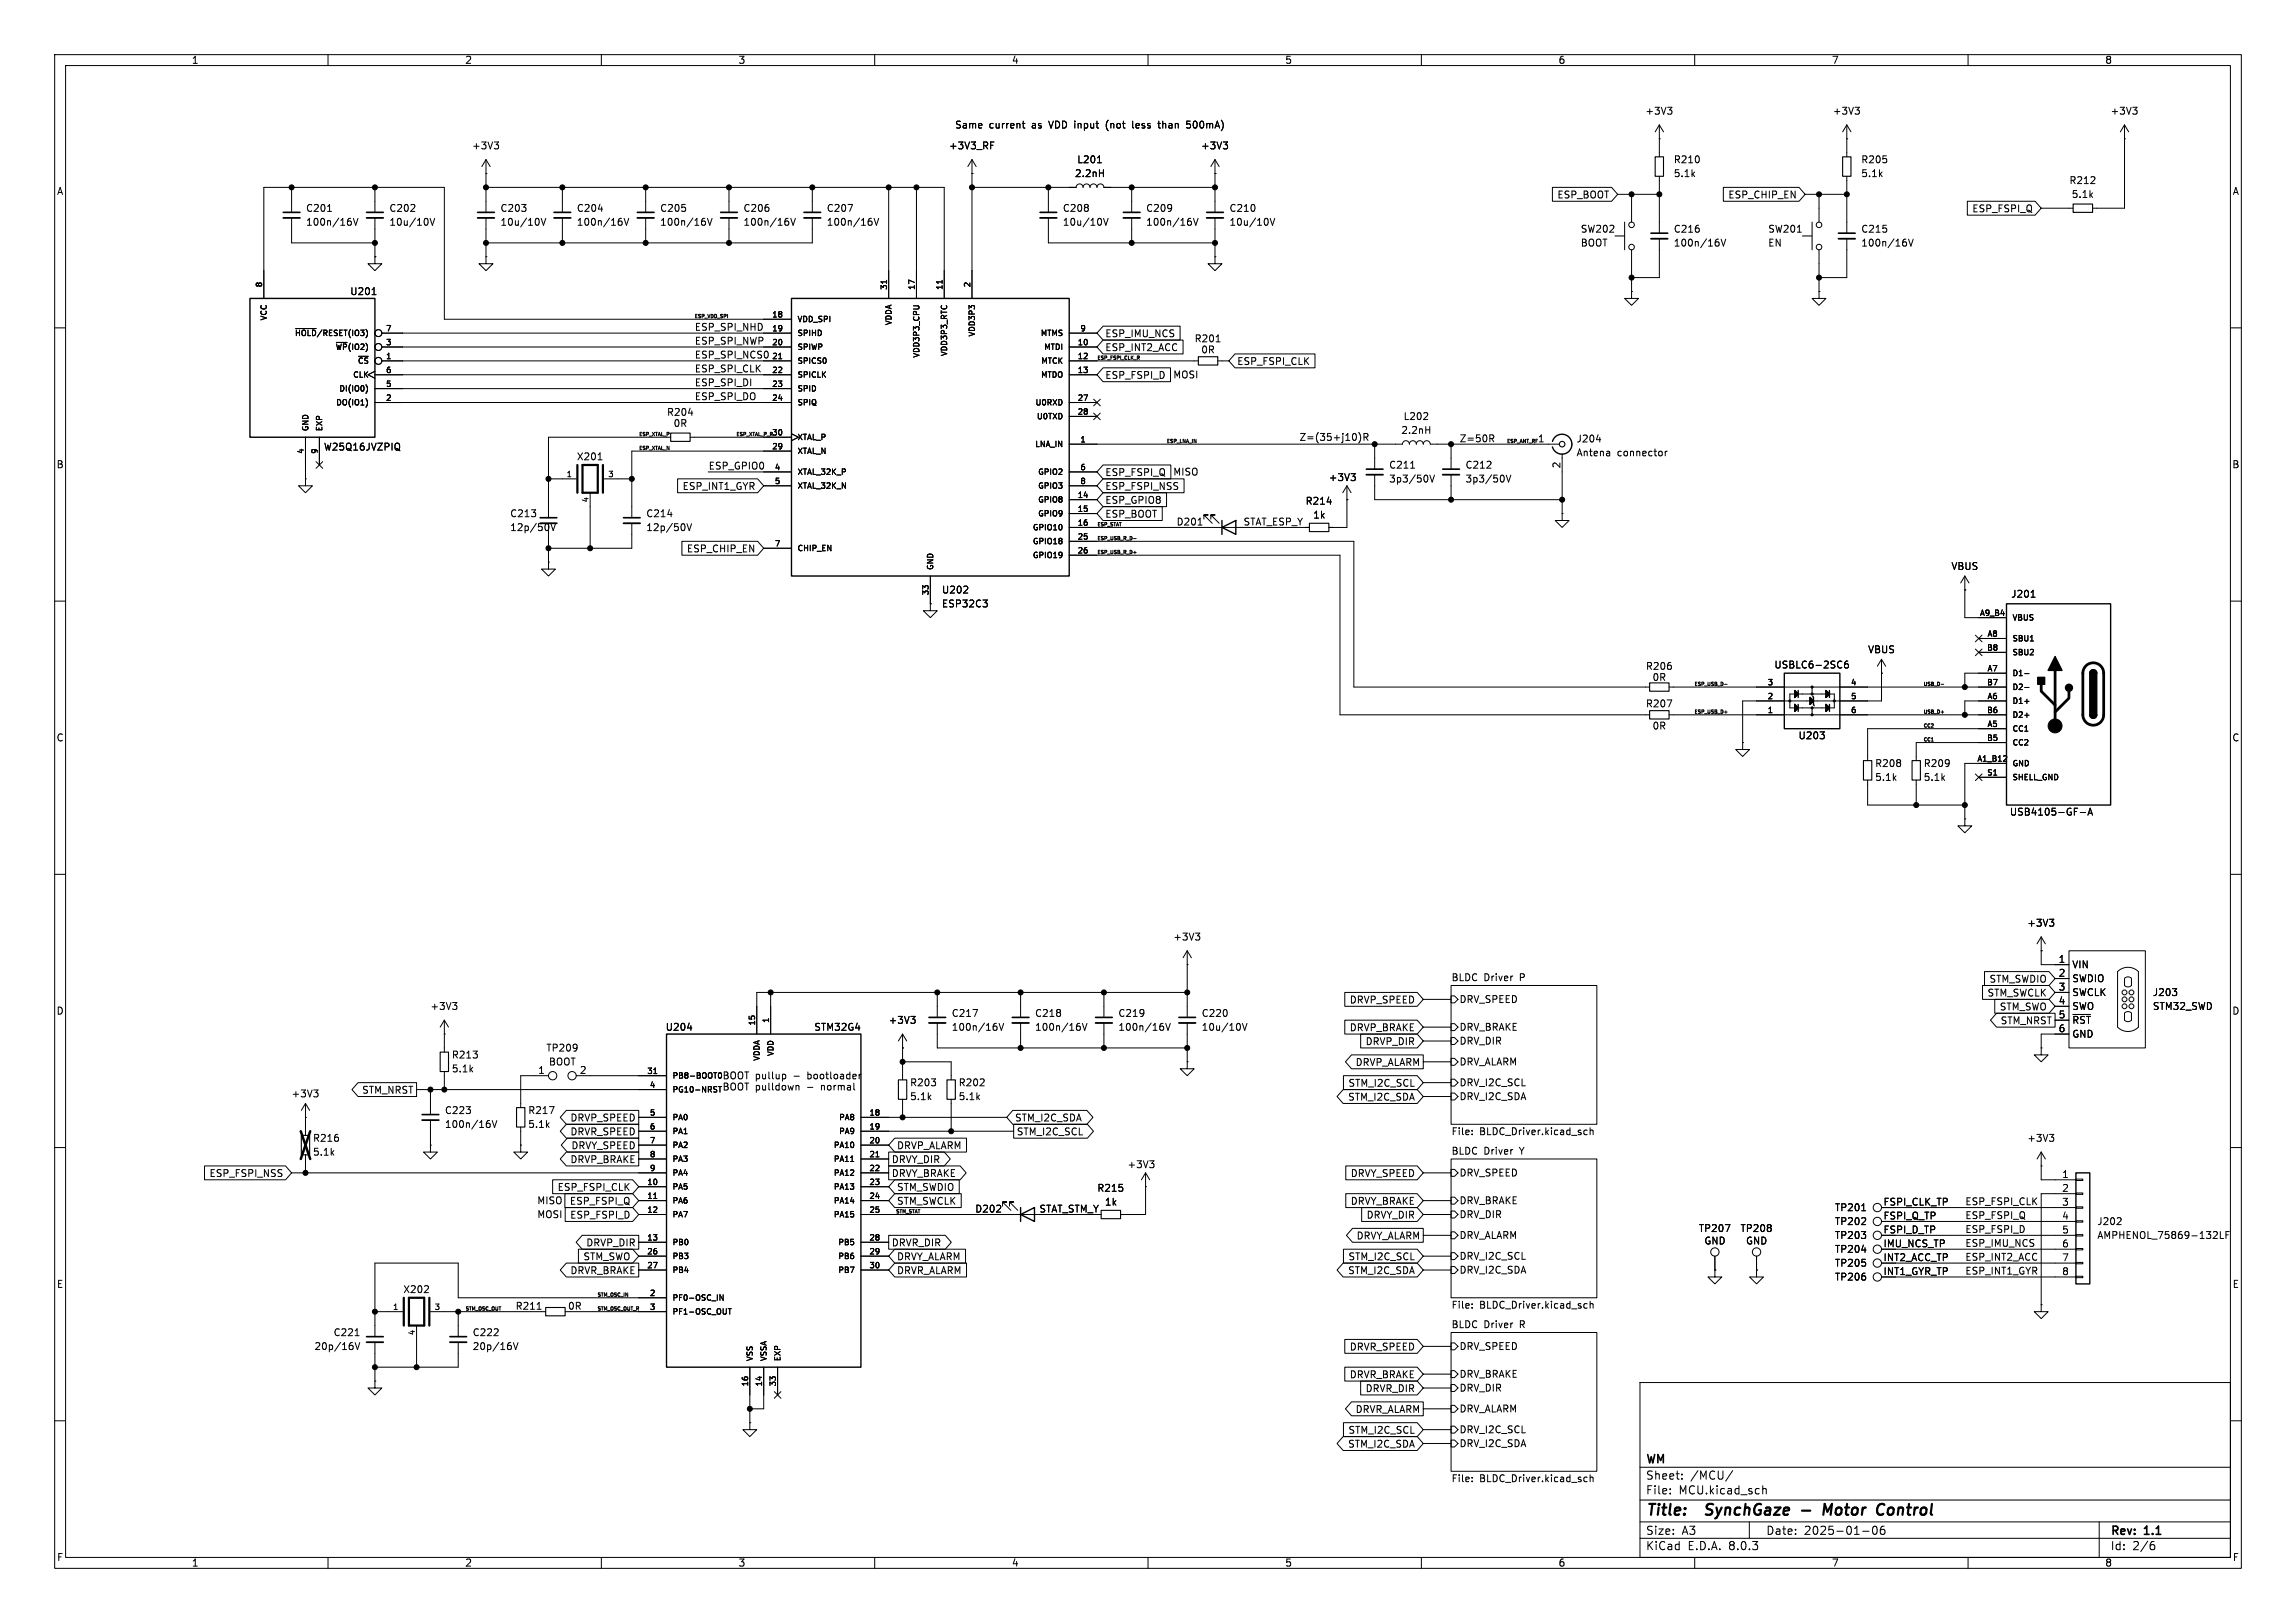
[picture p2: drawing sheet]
<svg xmlns="http://www.w3.org/2000/svg" width="420mm" height="297mm" viewBox="0 0 420 297" stroke-linecap="round" stroke-linejoin="round" font-family="sans-serif">
<defs><g id="words">
<g font-size="2.8">
<text x="301" y="277.9">Title:</text>
<text x="313" y="277.9">SynchGaze</text>
<text x="336" y="277.9">Motor</text>
<text x="346.6" y="277.9">Control</text>
</g>
<g font-size="2.1">
<text x="301" y="268.2">WM</text>
<text x="301" y="273.7">File:</text>
<text x="301" y="271">Sheet:</text>
<text x="307.1" y="273.7">MCU.kicad_sch</text>
<text x="309.2" y="271">/MCU/</text>
<text x="301" y="281.1">Size:</text>
<text x="307.6" y="281.1">A3</text>
<text x="323" y="281.1">Date:</text>
<text x="330" y="281.1">2025-01-06</text>
<text x="386" y="281.3">Rev:</text>
<text x="392.4" y="281.3">1.1</text>
<text x="301" y="283.9">KiCad</text>
<text x="308.7" y="283.9">E.D.A.</text>
<text x="316.3" y="283.9">8.0.3</text>
<text x="386" y="283.9">Id:</text>
<text x="390.1" y="283.9">2/6</text>
</g>
<g font-size="1.8">
<text x="35" y="11.9">1</text>
<text x="85" y="11.9">2</text>
<text x="135" y="11.9">3</text>
<text x="185" y="11.9">4</text>
<text x="235" y="11.9">5</text>
<text x="285" y="11.9">6</text>
<text x="335" y="11.9">7</text>
<text x="385" y="11.9">8</text>
<text x="174.6" y="23.7">Same</text>
<text x="180.9" y="23.7">current</text>
<text x="188.9" y="23.7">as</text>
<text x="192.2" y="23.7">VDD input</text>
<text x="203" y="23.7">(not</text>
<text x="208" y="23.7">less</text>
<text x="213" y="23.7">than</text>
<text x="218.3" y="23.7">500mA)</text>
<text x="300.9" y="21.2">+3V3</text>
<text x="335.2" y="21.2">+3V3</text>
<text x="386" y="21.2">+3V3</text>
<text x="86.3" y="27.5">+3V3</text>
<text x="173.5" y="27.5">+3V3_RF</text>
<text x="219.6" y="27.5">+3V3</text>
<text x="10.3" y="35.9">A</text>
<text x="196.5" y="32.6">2.2nH</text>
<text x="197" y="30.1">L201</text>
<text x="306.1" y="30.1">R210</text>
<text x="306.1" y="32.6">5.1k</text>
<text x="340.4" y="30.1">R205</text>
<text x="340.4" y="32.6">5.1k</text>
<text x="378.4" y="33.9">R212</text>
<text x="408.3" y="35.9">A</text>
<text x="55.9" y="39">C201</text>
<text x="55.9" y="41.5">100n/16V</text>
<text x="71.1" y="39">C202</text>
<text x="71.1" y="41.5">10u/10V</text>
<text x="91.4" y="39">C203</text>
<text x="91.4" y="41.5">10u/10V</text>
<text x="105.4" y="39">C204</text>
<text x="105.4" y="41.5">100n/16V</text>
<text x="120.7" y="39">C205</text>
<text x="120.7" y="41.5">100n/16V</text>
<text x="135.9" y="39">C206</text>
<text x="135.9" y="41.5">100n/16V</text>
<text x="151.1" y="39">C207</text>
<text x="151.1" y="41.5">100n/16V</text>
<text x="194.3" y="39">C208</text>
<text x="194.3" y="41.5">10u/10V</text>
<text x="209.6" y="39">C209</text>
<text x="209.6" y="41.5">100n/16V</text>
<text x="224.8" y="39">C210</text>
<text x="224.8" y="41.5">10u/10V</text>
<text x="284.8" y="36.5">ESP_BOOT</text>
<text x="316" y="36.5">ESP_CHIP_EN</text>
<text x="360.7" y="39.1">ESP_FSPI_Q</text>
<text x="378.9" y="36.4">5.1k</text>
<text x="289.1" y="42.8">SW202</text>
<text x="289.1" y="45.3">BOOT</text>
<text x="306.1" y="42.8">C216</text>
<text x="306.1" y="45.3">100n/16V</text>
<text x="323.4" y="42.8">SW201</text>
<text x="323.4" y="45.3">EN</text>
<text x="340.4" y="42.8">C215</text>
<text x="340.4" y="45.3">100n/16V</text>
<text x="64" y="54.2">U201</text>
<text x="127" y="65.7">ESP_SPI_NCS0</text>
<text x="127" y="60.6">ESP_SPI_NHD</text>
<text x="127" y="63.2">ESP_SPI_NWP</text>
<text x="202.1" y="61.9">ESP_IMU_NCS</text>
<text x="202.1" y="64.5">ESP_INT2_ACC</text>
<text x="218.4" y="62.8">R201</text>
<text x="219.6" y="64.9">0R</text>
<text x="127" y="70.8">ESP_SPI_DI</text>
<text x="127" y="68.2">ESP_SPI_CLK</text>
<text x="202.1" y="69.5">ESP_FSPI_D</text>
<text x="214.5" y="69.4">MOSI</text>
<text x="226.2" y="67">ESP_FSPI_CLK</text>
<text x="121.9" y="76.3">R204</text>
<text x="127" y="73.3">ESP_SPI_DO</text>
<text x="256.6" y="77.1">L202</text>
<text x="59.1" y="82.7">W25Q16JVZPIQ</text>
<text x="123.1" y="78.3">0R</text>
<text x="237.6" y="80.9">Z=(35+j10)R</text>
<text x="256.2" y="79.6">2.2nH</text>
<text x="266.9" y="81.1">Z=50R</text>
<text x="281.2" y="81">1</text>
<text x="288.3" y="81.2">J204</text>
<text x="288.3" y="83.7">Antena</text>
<text x="295.8" y="83.7">connector</text>
<text x="10.3" y="85.9">B</text>
<text x="105.4" y="84.4">X201</text>
<text x="124.8" y="89.9">ESP_INT1_GYR</text>
<text x="129.5" y="86">ESP_GPIO0</text>
<text x="202.1" y="87.3">ESP_FSPI_Q</text>
<text x="202.1" y="89.9">ESP_FSPI_NSS</text>
<text x="214.5" y="87.2">MISO</text>
<text x="243" y="88.2">+3V3</text>
<text x="254" y="86">C211</text>
<text x="254" y="88.5">3p3/50V</text>
<text x="268" y="86">C212</text>
<text x="268" y="88.5">3p3/50V</text>
<text x="285.5" y="85.8" transform="rotate(-90 285.5 85.8)">2</text>
<text x="408.2" y="85.9">B</text>
<text x="93.2" y="94.8">C213</text>
<text x="118.1" y="94.8">C214</text>
<text x="202.1" y="92.4">ESP_GPIO8</text>
<text x="202.1" y="94.9">ESP_BOOT</text>
<text x="238.7" y="92.6">R214</text>
<text x="240.1" y="95.1">1k</text>
<text x="93.2" y="97.4">12p/50V</text>
<text x="118.1" y="97.4">12p/50V</text>
<text x="125.5" y="101.3">ESP_CHIP_EN</text>
<text x="215.1" y="96.4">D201</text>
<text x="227.4" y="96.4">STAT_ESP_Y</text>
<text x="356.9" y="104.5">VBUS</text>
<text x="172.2" y="108.8">U202</text>
<text x="172.2" y="111.4">ESP32C3</text>
<text x="367.8" y="109.6">J201</text>
<text x="341.6" y="119.7">VBUS</text>
<text x="301" y="122.8">R206</text>
<text x="302.2" y="124.8">0R</text>
<text x="324.5" y="122.5">USBLC6-2SC6</text>
<text x="301" y="129.6">R207</text>
<text x="10.3" y="135.9">C</text>
<text x="302.2" y="133.7">0R</text>
<text x="328.9" y="135.5">U203</text>
<text x="408.2" y="135.9">C</text>
<text x="342.9" y="140.6">R208</text>
<text x="342.9" y="143.1">5.1k</text>
<text x="351.8" y="140.6">R209</text>
<text x="351.8" y="143.1">5.1k</text>
<text x="367.5" y="149.5">USB4105-GF-A</text>
<text x="214.5" y="172.3">+3V3</text>
<text x="370.7" y="169.8">+3V3</text>
<text x="265.4" y="179.6">BLDC</text>
<text x="271.4" y="179.6">Driver</text>
<text x="278.1" y="179.6">P</text>
<text x="376.5" y="176.3">1</text>
<text x="376.5" y="178.8">2</text>
<text x="379" y="177.4">VIN</text>
<text x="379" y="179.9">SWDIO</text>
<text x="10.3" y="185.9">D</text>
<text x="78.6" y="185">+3V3</text>
<text x="246.8" y="183.8">DRVP_SPEED</text>
<text x="266.9" y="183.7">DRV_SPEED</text>
<text x="363.5" y="182.6">STM_SWCLK</text>
<text x="363.8" y="180">STM_SWDIO</text>
<text x="365.7" y="185.1">STM_SWO</text>
<text x="376.5" y="181.4">3</text>
<text x="376.5" y="183.9">4</text>
<text x="379" y="182.5">SWCLK</text>
<text x="379" y="185">SWO</text>
<text x="393.7" y="182.5">J203</text>
<text x="393.7" y="185">STM32_SWD</text>
<text x="408.2" y="185.9">D</text>
<text x="121.7" y="188.8">U204</text>
<text x="148.9" y="188.8">STM32G4</text>
<text x="162.5" y="187.6">+3V3</text>
<text x="174" y="186.3">C217</text>
<text x="174" y="188.8">100n/16V</text>
<text x="189.2" y="186.3">C218</text>
<text x="189.2" y="188.8">100n/16V</text>
<text x="204.5" y="186.3">C219</text>
<text x="204.5" y="188.8">100n/16V</text>
<text x="219.7" y="186.3">C220</text>
<text x="219.7" y="188.8">10u/10V</text>
<text x="246.8" y="188.9">DRVP_BRAKE</text>
<text x="249.7" y="191.5">DRVP_DIR</text>
<text x="266.9" y="188.8">DRV_BRAKE</text>
<text x="266.9" y="191.4">DRV_DIR</text>
<text x="365.9" y="187.6">STM_NRST</text>
<text x="376.5" y="186.4">5</text>
<text x="376.5" y="189">6</text>
<text x="379" y="187.6">~{RST}</text>
<text x="379" y="190.1">GND</text>
<text x="82.6" y="193.9">R213</text>
<text x="82.6" y="196.4">5.1k</text>
<text x="98.4" y="196.6">1</text>
<text x="99.8" y="192.6">TP209</text>
<text x="100.3" y="195.2">BOOT</text>
<text x="106" y="196.6">2</text>
<text x="132.1" y="197.7">BOOT pullup</text>
<text x="145.2" y="197.7">-</text>
<text x="148" y="197.7">bootloader</text>
<text x="247.9" y="195.3">DRVP_ALARM</text>
<text x="266.9" y="195.2">DRV_ALARM</text>
<text x="53.2" y="201">+3V3</text>
<text x="66.1" y="200.3">STM_NRST</text>
<text x="132.1" y="199.8">BOOT pulldown</text>
<text x="147.7" y="199.8">-</text>
<text x="150.5" y="199.8">normal</text>
<text x="166.4" y="199">R203</text>
<text x="166.4" y="201.5">5.1k</text>
<text x="175.3" y="199">R202</text>
<text x="175.3" y="201.5">5.1k</text>
<text x="246.5" y="201.6">STM_I2C_SDA</text>
<text x="246.6" y="199.1">STM_I2C_SCL</text>
<text x="266.9" y="199">DRV_I2C_SCL</text>
<text x="266.9" y="201.5">DRV_I2C_SDA</text>
<text x="57.2" y="209.1">R216</text>
<text x="81.3" y="204.1">C223</text>
<text x="81.3" y="206.6">100n/16V</text>
<text x="96.5" y="204.1">R217</text>
<text x="96.5" y="206.6">5.1k</text>
<text x="104.2" y="205.4">DRVP_SPEED</text>
<text x="104.2" y="208">DRVR_SPEED</text>
<text x="185.6" y="205.4">STM_I2C_SDA</text>
<text x="185.9" y="208">STM_I2C_SCL</text>
<text x="265.4" y="208.1">File:</text>
<text x="270.7" y="208.1">BLDC_Driver.kicad_sch</text>
<text x="370.7" y="209.1">+3V3</text>
<text x="38.2" y="215.6">ESP_FSPI_NSS</text>
<text x="57.2" y="211.7">5.1k</text>
<text x="104.2" y="213">DRVP_BRAKE</text>
<text x="104.4" y="210.5">DRVY_SPEED</text>
<text x="163" y="213">DRVY_DIR</text>
<text x="163" y="215.6">DRVY_BRAKE</text>
<text x="164" y="210.5">DRVP_ALARM</text>
<text x="206.1" y="214">+3V3</text>
<text x="247" y="215.6">DRVY_SPEED</text>
<text x="265.4" y="211.4">BLDC</text>
<text x="266.9" y="215.5">DRV_SPEED</text>
<text x="271.4" y="211.4">Driver</text>
<text x="278.1" y="211.4">Y</text>
<text x="377.1" y="215.6">1</text>
<text x="98.2" y="220.6">MISO</text>
<text x="101.9" y="218.1">ESP_FSPI_CLK</text>
<text x="104.1" y="220.7">ESP_FSPI_Q</text>
<text x="164" y="218.1">STM_SWDIO</text>
<text x="164" y="220.7">STM_SWCLK</text>
<text x="200.6" y="218.3">R215</text>
<text x="202" y="220.8">1k</text>
<text x="247" y="220.7">DRVY_BRAKE</text>
<text x="266.9" y="220.6">DRV_BRAKE</text>
<text x="335.5" y="221.8">TP201</text>
<text x="344.4" y="220.8">FSPI_CLK_TP</text>
<text x="359.4" y="220.6">ESP_FSPI_CLK</text>
<text x="377.1" y="218.2">2</text>
<text x="377.1" y="220.7">3</text>
<text x="98.2" y="223.1">MOSI</text>
<text x="104.2" y="223.2">ESP_FSPI_D</text>
<text x="178.3" y="222.1">D202</text>
<text x="190" y="222.1">STAT_STM_Y</text>
<text x="248.1" y="227">DRVY_ALARM</text>
<text x="249.9" y="223.2">DRVY_DIR</text>
<text x="266.9" y="226.9">DRV_ALARM</text>
<text x="266.9" y="223.1">DRV_DIR</text>
<text x="310.7" y="225.7">TP207</text>
<text x="311.7" y="227.9">GND</text>
<text x="318.3" y="225.7">TP208</text>
<text x="319.3" y="227.9">GND</text>
<text x="335.5" y="224.4">TP202</text>
<text x="335.5" y="226.9">TP203</text>
<text x="344.4" y="223.4">FSPI_Q_TP</text>
<text x="344.4" y="225.9">FSPI_D_TP</text>
<text x="359.4" y="225.7">ESP_FSPI_D</text>
<text x="359.4" y="223.2">ESP_FSPI_Q</text>
<text x="377.1" y="223.3">4</text>
<text x="377.1" y="225.8">5</text>
<text x="383.6" y="224.4">J202</text>
<text x="383.6" y="226.9">AMPHENOL_75869-132LF</text>
<text x="104.2" y="233.4">DRVR_BRAKE</text>
<text x="106.6" y="230.8">STM_SWO</text>
<text x="107.1" y="228.3">DRVP_DIR</text>
<text x="163" y="228.3">DRVR_DIR</text>
<text x="164" y="230.8">DRVY_ALARM</text>
<text x="164" y="233.4">DRVR_ALARM</text>
<text x="246.5" y="233.4">STM_I2C_SDA</text>
<text x="246.6" y="230.8">STM_I2C_SCL</text>
<text x="266.9" y="230.7">DRV_I2C_SCL</text>
<text x="266.9" y="233.3">DRV_I2C_SDA</text>
<text x="335.5" y="229.5">TP204</text>
<text x="335.5" y="232">TP205</text>
<text x="344.4" y="228.4">IMU_NCS_TP</text>
<text x="344.4" y="231">INT2_ACC_TP</text>
<text x="344.4" y="233.5">INT1_GYR_TP</text>
<text x="359.4" y="233.3">ESP_INT1_GYR</text>
<text x="359.4" y="230.8">ESP_INT2_ACC</text>
<text x="359.4" y="228.3">ESP_IMU_NCS</text>
<text x="377.1" y="228.3">6</text>
<text x="377.1" y="230.9">7</text>
<text x="377.1" y="233.4">8</text>
<text x="10.3" y="235.9">E</text>
<text x="73.7" y="236.8">X202</text>
<text x="94.2" y="239.9">R211</text>
<text x="103.8" y="239.9">0R</text>
<text x="265.4" y="239.8">File:</text>
<text x="270.7" y="239.8">BLDC_Driver.kicad_sch</text>
<text x="335.5" y="234.5">TP206</text>
<text x="408.3" y="235.9">E</text>
<text x="60.9" y="244.7">C221</text>
<text x="86.4" y="244.7">C222</text>
<text x="265.4" y="243.1">BLDC</text>
<text x="271.4" y="243.1">Driver</text>
<text x="278.1" y="243.1">R</text>
<text x="57.4" y="247.2">20p/16V</text>
<text x="86.4" y="247.2">20p/16V</text>
<text x="246.8" y="247.3">DRVR_SPEED</text>
<text x="266.9" y="247.2">DRV_SPEED</text>
<text x="246.8" y="252.4">DRVR_BRAKE</text>
<text x="249.7" y="255">DRVR_DIR</text>
<text x="266.9" y="252.3">DRV_BRAKE</text>
<text x="266.9" y="254.9">DRV_DIR</text>
<text x="246.6" y="262.6">STM_I2C_SCL</text>
<text x="247.9" y="258.8">DRVR_ALARM</text>
<text x="266.9" y="262.5">DRV_I2C_SCL</text>
<text x="266.9" y="258.7">DRV_ALARM</text>
<text x="246.5" y="265.1">STM_I2C_SDA</text>
<text x="266.9" y="265">DRV_I2C_SDA</text>
<text x="265.4" y="271.6">File:</text>
<text x="270.7" y="271.6">BLDC_Driver.kicad_sch</text>
<text x="10.3" y="285.9">F</text>
<text x="35" y="286.9">1</text>
<text x="85" y="286.9">2</text>
<text x="135" y="286.9">3</text>
<text x="185" y="286.9">4</text>
<text x="235" y="286.9">5</text>
<text x="285" y="286.9">6</text>
<text x="335" y="286.9">7</text>
<text x="385" y="286.9">8</text>
<text x="408.3" y="285.9">F</text>
</g>
<g font-size="1.4">
<text x="48" y="52.7" transform="rotate(-90 48 52.7)">8</text>
<text x="162.3" y="53.2" transform="rotate(-90 162.3 53.2)">31</text>
<text x="167.4" y="53.2" transform="rotate(-90 167.4 53.2)">17</text>
<text x="172.5" y="53.2" transform="rotate(-90 172.5 53.2)">11</text>
<text x="177.5" y="52.7" transform="rotate(-90 177.5 52.7)">2</text>
<text x="49" y="58.8" transform="rotate(-90 49 58.8)">VCC</text>
<text x="141.1" y="58.2">18</text>
<text x="145.8" y="59.2">VDD_SPI</text>
<text x="163.3" y="59.7" transform="rotate(-90 163.3 59.7)">VDDA</text>
<text x="53.8" y="61.7">~{HOLD}/RESET(IO3)</text>
<text x="61.3" y="64.2">~{WP}(IO2)</text>
<text x="70.5" y="65.8">1</text>
<text x="70.5" y="63.2">3</text>
<text x="70.5" y="60.7">7</text>
<text x="141.1" y="60.7">19</text>
<text x="141.1" y="63.2">20</text>
<text x="141.1" y="65.8">21</text>
<text x="145.8" y="61.7">SPIHD</text>
<text x="145.8" y="64.2">SPIWP</text>
<text x="168.4" y="65.6" transform="rotate(-90 168.4 65.6)">VDD3P3_CPU</text>
<text x="173.5" y="65.3" transform="rotate(-90 173.5 65.3)">VDD3P3_RTC</text>
<text x="178.5" y="61.7" transform="rotate(-90 178.5 61.7)">VDD3P3</text>
<text x="190.2" y="61.7">MTMS</text>
<text x="190.9" y="64.2">MTDI</text>
<text x="197" y="63.2">10</text>
<text x="197" y="65.8">12</text>
<text x="197.5" y="60.7">9</text>
<text x="61.9" y="71.9">DI(IO0)</text>
<text x="64.5" y="69.3">CLK</text>
<text x="65.3" y="66.8">~{CS}</text>
<text x="70.5" y="70.9">5</text>
<text x="70.5" y="68.3">6</text>
<text x="141.1" y="68.3">22</text>
<text x="141.1" y="70.9">23</text>
<text x="145.8" y="66.8">SPICS0</text>
<text x="145.8" y="69.3">SPICLK</text>
<text x="145.8" y="71.9">SPID</text>
<text x="190.3" y="69.3">MTDO</text>
<text x="190.3" y="66.8">MTCK</text>
<text x="197" y="68.3">13</text>
<text x="61.4" y="74.4">DO(IO1)</text>
<text x="70.5" y="73.4">2</text>
<text x="141.1" y="73.4">24</text>
<text x="145.8" y="74.4">SPIQ</text>
<text x="189.3" y="74.4">U0RXD</text>
<text x="189.5" y="76.9">U0TXD</text>
<text x="197" y="73.4">27</text>
<text x="197" y="75.9">28</text>
<text x="55.6" y="83.2" transform="rotate(-90 55.6 83.2)">4</text>
<text x="56.6" y="79" transform="rotate(-90 56.6 79)">GND</text>
<text x="58.2" y="83.2" transform="rotate(-90 58.2 83.2)">9</text>
<text x="59.2" y="79" transform="rotate(-90 59.2 79)">EXP</text>
<text x="141.1" y="82.3">29</text>
<text x="141.1" y="79.8">30</text>
<text x="145.8" y="83.3">XTAL_N</text>
<text x="145.8" y="80.7">XTAL_P</text>
<text x="189.2" y="82">LNA_IN</text>
<text x="197.5" y="81">1</text>
<text x="103.5" y="87.4">1</text>
<text x="111.1" y="87.4">3</text>
<text x="141.6" y="86.1">4</text>
<text x="141.6" y="88.6">5</text>
<text x="145.8" y="87.1">XTAL_32K_P</text>
<text x="145.8" y="89.6">XTAL_32K_N</text>
<text x="189.8" y="87.1">GPIO2</text>
<text x="189.8" y="89.6">GPIO3</text>
<text x="197.5" y="86.1">6</text>
<text x="197.5" y="88.6">8</text>
<text x="107.7" y="92.1" transform="rotate(-90 107.7 92.1)">4</text>
<text x="189.8" y="92.2">GPIO8</text>
<text x="189.8" y="94.7">GPIO9</text>
<text x="197" y="91.2">14</text>
<text x="197" y="93.7">15</text>
<text x="141.6" y="100.1">7</text>
<text x="145.8" y="101.1">CHIP_EN</text>
<text x="188.8" y="97.3">GPIO10</text>
<text x="188.8" y="99.8">GPIO18</text>
<text x="197" y="96.3">16</text>
<text x="197" y="98.8">25</text>
<text x="197" y="101.3">26</text>
<text x="170.9" y="104.4" transform="rotate(-90 170.9 104.4)">GND</text>
<text x="188.8" y="102.3">GPIO19</text>
<text x="169.9" y="109" transform="rotate(-90 169.9 109)">33</text>
<text x="362.1" y="112.8">A9_B4</text>
<text x="368" y="113.8">VBUS</text>
<text x="363.4" y="119.1">B8</text>
<text x="363.4" y="116.6">A8</text>
<text x="368" y="117.6">SBU1</text>
<text x="323.2" y="125.5">3</text>
<text x="338.5" y="125.5">4</text>
<text x="363.4" y="125.5">B7</text>
<text x="363.4" y="122.9">A7</text>
<text x="368" y="123.9">D1-</text>
<text x="368" y="120.1">SBU2</text>
<text x="323.2" y="130.6">1</text>
<text x="323.2" y="128">2</text>
<text x="338.5" y="128">5</text>
<text x="338.5" y="130.6">6</text>
<text x="363.4" y="130.6">B6</text>
<text x="363.4" y="128">A6</text>
<text x="368" y="129">D1+</text>
<text x="368" y="131.5">D2+</text>
<text x="368" y="126.5">D2-</text>
<text x="363.4" y="135.6">B5</text>
<text x="363.4" y="133.1">A5</text>
<text x="368" y="134.1">CC1</text>
<text x="368" y="136.6">CC2</text>
<text x="361.6" y="139.4">A1_B12</text>
<text x="363.4" y="142">S1</text>
<text x="368" y="140.4">GND</text>
<text x="368" y="143">SHELL_GND</text>
<text x="138.2" y="187.8" transform="rotate(-90 138.2 187.8)">15</text>
<text x="140.7" y="187.3" transform="rotate(-90 140.7 187.3)">1</text>
<text x="118.3" y="196.6">31</text>
<text x="122.9" y="197.6">PB8-BOOT0</text>
<text x="139.2" y="194.3" transform="rotate(-90 139.2 194.3)">VDDA</text>
<text x="141.7" y="193.4" transform="rotate(-90 141.7 193.4)">VDD</text>
<text x="118.8" y="199.1">4</text>
<text x="122.9" y="200.1">PG10-NRST</text>
<text x="118.8" y="204.2">5</text>
<text x="118.8" y="206.8">6</text>
<text x="118.8" y="209.3">7</text>
<text x="122.9" y="205.2">PA0</text>
<text x="122.9" y="207.7">PA1</text>
<text x="153.4" y="205.2">PA8</text>
<text x="153.4" y="207.7">PA9</text>
<text x="158.9" y="204.2">18</text>
<text x="158.9" y="206.8">19</text>
<text x="158.9" y="209.3">20</text>
<text x="118.8" y="211.8">8</text>
<text x="118.8" y="214.4">9</text>
<text x="122.9" y="210.3">PA2</text>
<text x="122.9" y="212.8">PA3</text>
<text x="122.9" y="215.4">PA4</text>
<text x="152.4" y="210.3">PA10</text>
<text x="152.4" y="212.8">PA11</text>
<text x="152.4" y="215.4">PA12</text>
<text x="158.9" y="211.8">21</text>
<text x="158.9" y="214.4">22</text>
<text x="118.3" y="216.9">10</text>
<text x="118.3" y="219.5">11</text>
<text x="118.3" y="222">12</text>
<text x="122.9" y="217.9">PA5</text>
<text x="122.9" y="220.4">PA6</text>
<text x="152.4" y="217.9">PA13</text>
<text x="152.4" y="220.4">PA14</text>
<text x="158.9" y="216.9">23</text>
<text x="158.9" y="219.5">24</text>
<text x="158.9" y="222">25</text>
<text x="118.3" y="227.1">13</text>
<text x="122.9" y="223">PA7</text>
<text x="152.4" y="223">PA15</text>
<text x="158.9" y="227.1">28</text>
<text x="118.3" y="229.6">26</text>
<text x="118.3" y="232.2">27</text>
<text x="122.9" y="228.1">PB0</text>
<text x="122.9" y="230.6">PB3</text>
<text x="122.9" y="233.1">PB4</text>
<text x="153.2" y="228.1">PB5</text>
<text x="153.2" y="230.6">PB6</text>
<text x="153.2" y="233.1">PB7</text>
<text x="158.9" y="229.6">29</text>
<text x="158.9" y="232.2">30</text>
<text x="71.8" y="239.8">1</text>
<text x="79.4" y="239.8">3</text>
<text x="118.8" y="237.2">2</text>
<text x="118.8" y="239.8">3</text>
<text x="122.9" y="238.2">PF0-OSC_IN</text>
<text x="75.9" y="244.5" transform="rotate(-90 75.9 244.5)">4</text>
<text x="122.9" y="240.8">PF1-OSC_OUT</text>
<text x="137.9" y="249.2" transform="rotate(-90 137.9 249.2)">VSS</text>
<text x="140.4" y="249.2" transform="rotate(-90 140.4 249.2)">VSSA</text>
<text x="143" y="249.2" transform="rotate(-90 143 249.2)">EXP</text>
<text x="136.9" y="253.8" transform="rotate(-90 136.9 253.8)">16</text>
<text x="139.4" y="253.8" transform="rotate(-90 139.4 253.8)">14</text>
<text x="142" y="253.8" transform="rotate(-90 142 253.8)">33</text>
</g>
<g font-size=".9">
<text x="127" y="58.2">ESP_VDD_SPI</text>
<text x="200.7" y="65.9">ESP_FSPI_CLK_R</text>
<text x="116.8" y="82.4">ESP_XTAL_N</text>
<text x="116.8" y="79.8">ESP_XTAL_P</text>
<text x="134.6" y="79.8">ESP_XTAL_P_R</text>
<text x="213.4" y="81.1">ESP_LNA_IN</text>
<text x="275.6" y="81.1">ESP_ANT_RF</text>
<text x="200.7" y="98.9">ESP_USB_R_D-</text>
<text x="200.7" y="101.4">ESP_USB_R_D+</text>
<text x="200.7" y="96.3">ESP_STAT</text>
<text x="309.9" y="125.6">ESP_USB_D-</text>
<text x="351.8" y="125.6">USB_D-</text>
<text x="309.9" y="130.6">ESP_USB_D+</text>
<text x="351.8" y="130.6">USB_D+</text>
<text x="351.8" y="133.2">CC2</text>
<text x="351.8" y="135.7">CC1</text>
<text x="163.8" y="222.1">STM_STAT</text>
<text x="85.1" y="239.9">STM_OSC_OUT</text>
<text x="109.2" y="239.9">STM_OSC_OUT_R</text>
<text x="109.2" y="237.3">STM_OSC_IN</text>
</g>
</g></defs>
<g fill="none" stroke="#000" stroke-width=".18">
<path d="M10 10h400v277h-400zM12 12h396v273h-396zM60 10v2M110 10v2M160 10v2M210 10v2M260 10v2M305 19.6h.8l-.4 .5M310 10v2M339.3 19.6h.8l-.4 .5M360 10v2M390.1 19.6h.8l-.4 .5"/>
<path d="M53.3 34.3v4.6M53.3 39.9v4.6h15.3M59.9 38.7h.7M63.9 40h.3M64.6 40l.5 1.2 .4-1.2M68.6 34.3v4.6M68.6 39.9v7.1M78.7 40l.4 1.2 .4-1.2M88.9 31.8h.1M88.9 29.2v9.7M88.9 39.9v7.1M88.9 34.3h83.8v20.3"/>
<path d="M88.9 29.2l-.8 1.3M88.9 29.2l.8 1.3M90.4 26h.8l-.4 .5M91 26.5l.2 .2v.3l-.2 .2M99 40l.4 1.2 .4-1.2M102.9 34.3v4.6M102.9 39.9v4.6M109.5 38.3h.7M113.4 40h.3M114.2 40l.4 1.2 .4-1.2M118.1 34.3v4.6M118.1 39.9v4.6"/>
<path d="M128.7 40h.2M129.4 40l.4 1.2 .5-1.2M133.3 34.3v4.6M133.3 39.9v4.6M143.9 40h.3M144.6 40l.5 1.2 .4-1.2M148.6 34.3v4.6M148.6 39.9v4.6h-59.7M155.1 37.4h.9l-.6 1.3M159.2 40h.2M159.9 40l.4 1.2 .4-1.2M162.6 34.3v20.3"/>
<path d="M167.6 34.3v20.3M177.8 31.8h.1M177.8 34.3h19a.64 .64 0 0 1 .7-.6 .64 .64 0 0 1 .6 .6 .64 .64 0 0 1 .7-.6 .64 .64 0 0 1 .6 .6 .64 .64 0 0 1 .6-.6 .64 .64 0 0 1 .7 .6 .64 .64 0 0 1 .6-.6 .64 .64 0 0 1 .6 .6h20.3M177.8 29.2l-.8 1.3M177.8 29.2v25.4M177.8 29.2l.8 1.3M181.2 26.6h.4M181.2 26h.6M187 22.6h.5M187.2 22.2v1.1l.3 .1M191.8 34.3v4.6M191.8 39.9v4.6h30.4"/>
<path d="M200.8 29.8h.7M201.1 31.7h.7M201.8 31.1v1.2M201.9 40l.4 1.2 .4-1.2M202.5 22.4l-.1 .4 .1 .8M207 34.3v4.6M207 39.9v4.6M207.2 22.2v1.1l.2 .1M211.8 22.6h.5M212 22.2v1.1l.3 .1M217.6 40h.2M217.7 22.2h-.6l-.1 .6 .5-.1 .3 .2"/>
<path d="M217.8 23.2l-.3 .2-.5-.1M218.3 40l.4 1.2 .5-1.2M222.2 31.8h.1M222.2 29.2l-.7 1.3M222.2 29.2v9.7M222.2 39.9v7.1M222.2 29.2l.8 1.3M223.8 26h.7l-.4 .5M224.3 26.5l.2 .2v.3l-.2 .2M232.3 40l.5 1.2 .4-1.2M284 34.3h10.8l1.1 1.3-1.1 1.2h-10.8zM295.9 35.6h7.6"/>
<path d="M298.4 35.6v5M303.5 25.4h.1M303.5 22.9v5.8M303.5 32.3v10.4M303.5 22.9l-.7 1.2M303.5 22.9l.8 1.2M305.6 20.1l.2 .3v.3l-.2 .2M315.2 34.3h13.9l1.1 1.3-1.1 1.2h-13.9zM330.2 35.6h7.6M332.7 35.6v5M337.8 25.4h.1M337.8 22.9v5.8"/>
<path d="M337.8 32.3v10.4M337.8 22.9l-.7 1.2M337.8 22.9l.8 1.2M339.9 20.1l.2 .3v.3l-.2 .2M359.9 36.8h12.4l1.1 1.3-1.1 1.3h-12.4zM373.4 38.1h5.8M388.6 25.4h.1M388.6 22.9l.8 1.2M388.6 22.9v15.2h-5.8M388.6 22.9l-.7 1.2M390.7 20.1l.2 .3v.3l-.2 .2M10 60h2"/>
<path d="M48.3 54.6v-20.3h33v24.1h63.5M64 40.4l.3 .3v.3l-.3 .2M68.1 53.9h.7M68.6 47v1.3h1.2l-1.2 1.2-1.3-1.2h1.3M68.6 47h.1M78.2 40.2v.8M88.9 47v1.3h1.3l-1.3 1.2-1.3-1.2h1.3M88.9 47h.1M98.6 40.2v.8M113.6 40.4l.2 .3v.3l-.2 .2M128.8 40.4l.2 .3v.3l-.2 .2M144 40.4l.3 .3v.3l-.3 .2"/>
<path d="M159.3 40.4l.2 .3v.3l-.2 .2M162.2 51.3v.6M172.3 51.3v.6M201.4 40.2v.8M201.8 59.7h14.1v2.5h-14.1l-1.1-1.2zM217.7 40.4l.2 .3v.3l-.2 .2M222.2 47v1.3h1.3l-1.3 1.2-1.2-1.2h1.2M222.2 47h.1M231.9 40.2v.8M295.4 43.2h1.8M297.2 40.6v5.1M298.4 53.3v1.3h1.3l-1.3 1.3-1.2-1.3h1.2"/>
<path d="M298.4 53.3h.1M298.4 45.7v7.6M303.5 43.7v7.1h-5.1M314.1 43.8h.2M314.2 44.2l.3 .3v.3l-.3 .2M314.8 43.8l.5 1.2 .4-1.2M328.8 42.5h.7M329.7 43.2h1.8M331.5 40.6v5.1M332.7 53.3v1.3h1.3l-1.3 1.3-1.2-1.3h1.2M332.7 53.3h.1M332.7 45.7v7.6"/>
<path d="M337.8 43.7v7.1h-5.1M348.4 43.8h.2M348.5 44.2l.3 .3v.3l-.3 .2M349.1 43.8l.4 1.2 .5-1.2M408 60h2M54.1 60.1h3.7M61.5 62.7h2M65.6 65.2h1.8M66.9 70.4a1.16 1.16 0 0 1 0 1.6M67.1 73.2l.1 .4-.1 .7M68.6 67.9l-1.3 .7 1.3 .6M68.6 73.7h76.2"/>
<path d="M68.6 71.1h76.2M68.6 68.6h76.2M69.8 66h75M69.8 63.5h75M69.8 61h75M125.9 75.6h.8M142.4 65.7h.6M144.8 79.4l1.2 .6-1.2 .6M195.6 66h23.6M195.6 73.7h5.1M195.6 68.6h5.1M195.6 63.5h5.1"/>
<path d="M195.6 61h5.1M195.6 76.2h5.1M200.1 73.1l1.2 1.2M200.1 75.6l1.2 1.2M201.3 73.1l-1.2 1.2M201.3 75.6l-1.2 1.2M201.8 62.2h14.6v2.6h-14.6l-1.1-1.3zM201.8 67.3h12.3v2.6h-12.3l-1.1-1.3zM222.5 62.6h.7M222.8 66h2M225.9 64.8h14.6v2.5h-14.6l-1.1-1.3zM248.1 79.6v.8"/>
<path d="M248.5 79.1a1.46 1.46 0 0 1 0 2M249.5 80l.6-.1 .1-.2v-.3l-.7-.1v1.3M249.8 80l.4 .6M260.4 76.8h.8M260.8 78.7h.7M261.1 75.6v.5M261.5 78v1.3M272.5 79.6h.5l.3 .2-.2 .4h-.6M55.9 87.6v1.3h1.2l-1.2 1.3-1.3-1.3h1.3M55.9 87.6h.1M55.9 80v7.6M57.8 84.5l1.2 1.2"/>
<path d="M58.4 80v5.1M59 84.5l-1.2 1.2M72.7 82.1l.2 .2M72.8 81.1l.1 .1a.9 .9 0 0 1 0 1.1M72.9 82.3l.3 .2M72.9 82.3l-.1 .1M100.3 97.8v5.1M100.3 87.6h5.1M100.3 96.1v.8M100.8 95.8l.4 1.3 .4-1.3M107.9 90.2v10.1M109.4 84.1h.7"/>
<path d="M110.5 87.6h5.1M115.6 95.8v4.5h-15.3M122.2 94.1h.7M122.7 80h-22.4v14.7M123.9 87.6h14.7l1.1 1.3-1.1 1.3h-14.7zM124.7 99.1h13.9l1.1 1.2-1.1 1.3h-13.9zM125.2 96.1v.8M125.7 95.8l.4 1.3 .4-1.3M126.2 80h18.6M129.5 86.4h15.3M139.7 88.9h5.1M144.8 82.6h-29.2v12.1"/>
<path d="M195.6 81.3h60.9a.64 .64 0 0 1 .7-.7 .64 .64 0 0 1 .6 .7 .64 .64 0 0 1 .6-.7 .64 .64 0 0 1 .7 .7 .64 .64 0 0 1 .6-.7 .64 .64 0 0 1 .6 .7 .64 .64 0 0 1 .7-.7 .64 .64 0 0 1 .6 .7h23.6M195.6 99.1h52v26.6h54.2M195.6 96.5h43.9M195.6 91.4h5.1M195.6 94h5.1M195.6 86.4h5.1M195.6 88.9h5.1M201.8 90.2h11.6v2.5h-11.6l-1.1-1.3zM201.8 85.1h12.4v2.5h-12.4l-1.1-1.2zM201.8 87.6h14.8v2.6h-14.8l-1.1-1.3zM201.8 92.7h10.8v2.6h-10.8l-1.1-1.3zM207.4 98.6h.4"/>
<path d="M219.2 96.1h.7M220.2 95v-.8h.8h-.8l1.5 1.6M221.5 95v-.8h.7h-.7l1.5 1.6M242.8 91.9h.7M246.4 91.4h.1M246.4 88.9v7.6h-3.3M246.4 88.9l-.8 1.3M246.4 88.9l.7 1.3M247.1 86.7h.8l-.4 .5M247.7 87.2l.2 .2v.3l-.2 .3M251.5 81.3v4.6M251.5 86.9v4.5h34.2"/>
<path d="M258 85.7h.8M261.1 87.2v.8M261.5 86.9l.5 1.3 .4-1.3M265.4 81.3v4.6M265.4 86.9v4.5M272.8 80.2l.5 .6M275.1 87.2v.8M275.5 86.9l.4 1.3 .5-1.3M285.7 94v1.3h1.3l-1.3 1.2-1.2-1.2h1.2M285.7 94h.1M285.7 83.1v10.9M292 80.5h.8"/>
<path d="M304.6 82.6v.8M305 82.6l-.4 .2M10 110h2M100.3 102.9v1.2h1.3l-1.3 1.3-1.2-1.3h1.2M100.3 102.9h.1M139.7 100.3h5.1M170.2 110.5v1.3h1.2l-1.2 1.2-1.3-1.2h1.3M170.2 110.5h.1M170.2 105.4v5.1M176.2 108.5h.8M177 107.4v.4M179.8 109.8h.8l-.4 .5"/>
<path d="M180.5 110.3l.1 .2-.1 .5M195.6 101.6h49.5v29.2h56.7M207.4 101.1h.4M359.4 108h.1M359.4 105.4v7.6h7.6M359.4 105.4l-.8 1.3M359.4 105.4l.8 1.3M361.3 118.8l1.3 1.2M361.3 116.2l1.3 1.2M361.9 116.8h5.1M361.9 119.4h5.1M362.6 118.8l-1.3 1.2"/>
<path d="M362.6 116.2l-1.3 1.2M371.4 117.3h.6M371.5 109.3h.8M408 110h2M304.9 128.1h.9l-.5 1.3M305.3 130.8h61.7M305.3 125.7h61.7M315.5 125.2h.4M315.5 130.3h.4M318.8 135.9v1.3h1.2l-1.2 1.2-1.3-1.2h1.3M318.8 135.9h.1M328.3 127h-.9v2.5h.9"/>
<path d="M328.9 127h5.1M328.9 129.5h5.1M331.1 128.3h-12.3v7.6M331.5 125.7v1.3M331.5 129.5v1.3M332.9 133.9h.8l-.4 .5M333.6 134.5v.6M334.6 127h.9v2.5h-.9M338 121h-.4a.85 .85 0 0 0 0 1.2l.5-.1v-.4l-.2-.2h-.4l-.1 .2M344.2 123.2h.1M344.2 120.7v7.6h-12.5M344.2 120.7l-.8 1.2"/>
<path d="M344.2 120.7l.7 1.2M355.1 125.2h.4M355.1 130.3h.4M366.4 139.3h.7M367 139.7h-7.6v10.2M367 138.4v.3M367 133.4h-25.4v5.8M367 128.3h-7.6v2.5M367 123.2h-7.6v2.5M367 135.9h-16.5v3.3M370.4 128.3h.7M370.4 123.3h.7"/>
<path d="M370.4 130.9h.7M370.4 125.8h.7M10 160h2M341.6 142.7v4.6h17.8M350.5 142.7v4.6M359.4 149.9v1.2h1.3l-1.3 1.3-1.3-1.3h1.3M359.4 149.9h.1M361.3 141.6l1.3 1.2M361.9 142.2h5.1M362.6 141.6l-1.3 1.2M380.5 148.7h1M381.9 149.2l.4-1.3 .5 1.3"/>
<path d="M382 148.8h.6M408 160h2M217.2 176.5h.1M217.2 174v12.2M217.2 174l-.8 1.3M217.2 174l.7 1.3M218.7 170.8h.8l-.5 .4M219.2 171.2l.3 .3v.3l-.3 .2M363 177.8h11.8l1.1 1.3-1.1 1.2h-11.8zM373.4 174h.1M373.4 171.5l-.8 1.2M373.4 171.5v5h5.1"/>
<path d="M373.4 171.5l.7 1.2M374.9 168.2h.8l-.4 .5M375.4 168.7l.3 .2v.3l-.3 .3M375.9 179.1h2.6M378.5 174h13.9v17.8h-13.9zM387.3 177.8a2.69 2.69 0 0 1 3.9 0v10.2a2.69 2.69 0 0 1-3.8 0zM388.6 179.1v1.2a.9 .9 0 0 0 1.3 0v-1.2M388.6 179a.9 .9 0 0 1 1.3 0M57.4 199.5h.8l-.4 .4M57.9 199.9l.3 .3v.3l-.3 .2M65.5 198.1h10.7v2.6h-10.7l-1.1-1.3zM76.2 199.4h45.7"/>
<path d="M78.7 199.4v4.6M81.3 189.2h.1M81.3 186.7l-.8 1.3M81.3 186.7v5.8M81.3 196.1v3.3M81.3 186.7l.7 1.3M82.8 183.5h.8l-.4 .4M83.3 183.9l.3 .3v.3l-.3 .2M100.3 196.9h-5.1v5.8M105.4 196.9h16.5M119.6 196.5h.6M125.8 188.1h.8"/>
<path d="M131.4 198.8h.6M131.6 196.3a.64 .64 0 0 0 0 1M141 181.6v7.6M143.2 196.6h.4l.1 .2v.5l-.5 .1M145.6 198.7l.2-.1 .3 .1v.8M157.2 196.6v.8M157.5 196.6l-.3 .2M165.1 191.8h.1M165.1 189.2v8.4M165.1 189.2l-.8 1.3M165.1 189.2l.8 1.3M165.1 194.3h8.9v3.3"/>
<path d="M166.6 186h.8l-.4 .5M167.2 186.5l.2 .2v.3l-.2 .3M171.4 181.6v4.6M171.4 187.2v4.6h45.8M178 184.7h.8l-.5 1.3M182 187.3h.3M182.1 187.8l.3 .2v.3l-.3 .2M182.7 187.3l.5 1.2 .4-1.2M186.7 181.6v4.6M186.7 187.2v4.6M197.3 187.3h.2M197.4 187.8l.2 .2v.3l-.2 .2"/>
<path d="M198 187.3l.4 1.2 .4-1.2M201.9 181.6v4.6M201.9 187.2v4.6M212.5 187.3h.2M212.6 187.8l.3 .2v.3l-.3 .2M213.2 187.3l.5 1.2 .4-1.2M217.2 194.3v1.3h1.2l-1.2 1.3-1.3-1.3h1.3M217.2 194.3h.1M217.2 181.6h-78.8v7.6M217.2 187.2v7.1M226.8 187.5v.8M227.3 187.3l.4 1.2 .4-1.2"/>
<path d="M245.7 199.4h13.5l1.1 1.3-1.1 1.2h-13.5l-1.1-1.2zM245.7 196.8h13.5l1.1 1.3-1.1 1.3h-13.5zM246 186.7h13.2l1.1 1.3-1.1 1.2h-13.2zM246 181.6h13.2l1.1 1.3-1.1 1.3h-13.2zM247.2 193h13.1v2.6h-13.1l-1.1-1.3zM248.9 189.2h10.3l1.1 1.3-1.1 1.3h-10.3zM260.3 194.3h5.1M260.3 190.5h5.1M260.3 182.9h5.1M260.3 198.1h5.1M260.3 188h5.1M265.4 180.3h26.7v25.4h-26.7z"/>
<path d="M265.4 197.5h.7l.6 .6-.6 .7h-.7zM265.4 182.2h.7l.6 .7-.6 .6h-.7zM265.4 193.7h.7l.6 .6-.6 .6h-.7zM265.4 187.3h.7l.6 .7-.6 .6h-.7zM265.4 189.9h.7l.6 .6-.6 .6h-.7zM362.6 180.3h12.2l1.1 1.3-1.1 1.3h-12.2zM364.9 182.9h9.9l1.1 1.3-1.1 1.2h-9.9zM365.2 185.4h10.7v2.6h-10.7l-1.1-1.3zM373.4 191.8v1.2h1.2l-1.2 1.3-1.3-1.3h1.3M373.4 191.8h.1M375.9 181.6h2.6M375.9 184.2h2.6"/>
<path d="M375.9 186.7h2.6M378.5 189.2h-5.1v2.6M379.2 185.6h3.2M388.6 185.4v1.3a.9 .9 0 0 0 1.3 0v-1.3M388.6 185.4a.9 .9 0 0 1 1.3 0M397.4 180.9h.8l-.5 .5M398 181.5l.2 .1-.2 .5M10 210h2M37.4 213.4h14.8l1.1 1.2-1.1 1.3h-14.8zM53.3 214.6h68.6M55.9 204.5h.1M55.9 201.9l-.8 1.3"/>
<path d="M55.9 201.9v5.9M55.9 211.3v3.3M55.9 201.9l.7 1.3M78.7 209.6v1.2h1.3l-1.3 1.3-1.2-1.3h1.2M78.7 209.6h.1M78.7 205v4.6M89.3 205.1h.3M89.4 205.5l.3 .3v.3l-.3 .2M90 205.1l.5 1.2 .4-1.2M95.2 209.6v1.2h1.3l-1.3 1.3-1.2-1.3h1.2M95.2 209.6h.1M95.2 206.2v3.4"/>
<path d="M100.5 202.5h.8l-.5 1.3M101.1 215.9h14.6l1.1 1.3-1.1 1.2h-14.6zM103.3 218.4h12.4l1.1 1.3-1.1 1.3h-12.4zM103.6 203.2h13.2v2.5h-13.2l-1.1-1.2zM103.6 210.8h13.2v2.6h-13.2l-1.1-1.3zM103.6 205.7h13.2v2.6h-13.2l-1.1-1.3zM103.8 208.3h13v2.5h-13l-1.1-1.2zM116.8 217.2h5.1M116.8 219.7h5.1M116.8 204.5h5.1M116.8 207h5.1M116.8 209.6h5.1"/>
<path d="M116.8 212.1h5.1M119.6 219.3h.6M155.6 212.6h.6M157.5 217.2h5.1M157.5 219.7h5.1M157.5 204.5h26.6M157.5 207h27.9M157.5 209.6h5.1M157.5 212.1h5.1M157.5 214.6h5.1M160.2 211.7h.6M162.6 210.8h10.1l1.1 1.3-1.1 1.3h-10.1z"/>
<path d="M162.6 213.4h13l1.1 1.2-1.1 1.3h-13zM163.7 208.3h13.1v2.5h-13.1l-1.1-1.2zM163.7 215.9h11.8v2.5h-11.8l-1.1-1.2zM163.7 218.4h12.1v2.6h-12.1l-1.1-1.3zM165.1 201.2v3.3M174 201.2v5.8M185.3 203.2h13.5l1.1 1.3-1.1 1.2h-13.5l-1.2-1.2zM185.4 205.7h13.5l1.1 1.3-1.1 1.3h-13.5zM209.5 217.2h.1M209.5 214.6v7.6h-4.5M209.5 214.6l-.7 1.3M209.5 214.6l.8 1.3"/>
<path d="M210.3 212.4h.8l-.4 .5M210.8 212.9l.3 .2v.3l-.3 .3M246.2 218.4h13l1.1 1.3-1.1 1.3h-13zM246.2 213.4h13l1.1 1.2-1.1 1.3h-13zM260.3 219.7h5.1M260.3 214.6h5.1M260.3 200.7h5.1M265.4 212.1h26.7v25.4h-26.7zM265.4 200h.7l.6 .7-.6 .6h-.7zM265.4 214h.7l.6 .6-.6 .7h-.7zM265.4 219.1h.7l.6 .6-.6 .6h-.7zM269.3 207.5v.1"/>
<path d="M269.3 206.9v.1M289.8 207.6h.5M289.8 206.9h.5M290.9 206.9l.2-.1 .3 .1v.7M290.9 206.4v1.2M373.4 213.4h.1M373.4 210.8v5.1h6.3M373.4 210.8l-.8 1.3M373.4 210.8l.7 1.3M374.9 207.6h.8l-.4 .5M375.4 208.1l.3 .2v.3l-.3 .3M379.7 218.3h1.3v.3h-1.3z"/>
<path d="M379.7 215.8h1.3v.2h-1.3zM379.7 218.4h-6.3v20.4M408 210h2M77.6 236.5h.8M78.3 235.4v.4M98.3 239.6h.7M103.4 221h12.3l1.1 1.2-1.1 1.3h-12.3zM103.6 231.1h13.2v2.6h-13.2l-1.1-1.3zM105.8 228.6h9.9l1.1 1.3-1.1 1.2h-9.9zM106.5 226.1h10.3v2.5h-10.3l-1.1-1.3zM116.8 222.2h5.1M116.8 227.3h5.1"/>
<path d="M116.8 229.9h5.1M116.8 232.4h5.1M121.9 237.5h-38.1v-6.4h-15.2v13.5M132.3 236.9v1.1l-.6-1.1v1.1M133.2 239.5h.6M133.5 239.5v1M157.5 222.2h43.2M157.5 227.3h5.1M157.5 229.9h5.1M157.5 232.4h5.1M162.6 226.1h10.3l1.1 1.2-1.1 1.3h-10.3zM163.7 228.6h12.9v2.5h-12.9l-1.1-1.2z"/>
<path d="M163.7 231.1h13.1v2.6h-13.1l-1.1-1.3zM183.4 220.7v-.7h.7h-.7l1.5 1.5M184.7 220.7v-.7h.7h-.7l1.5 1.5M245.7 231.1h13.5l1.1 1.3-1.1 1.3h-13.5l-1.1-1.3zM245.7 228.6h13.5l1.1 1.3-1.1 1.2h-13.5zM247.4 224.8h12.9v2.5h-12.9l-1.1-1.2zM249.1 221h10.1l1.1 1.2-1.1 1.3h-10.1zM260.3 222.2h5.1M260.3 229.9h5.1M260.3 232.4h5.1M260.3 226.1h5.1M265.4 229.2h.7l.6 .7-.6 .6h-.7z"/>
<path d="M265.4 231.8h.7l.6 .6-.6 .6h-.7zM265.4 225.4h.7l.6 .7-.6 .6h-.7zM265.4 221.6h.7l.6 .6-.6 .7h-.7zM269.3 238.6v.1M269.3 239.3v.1M289.8 239.3h.5M289.8 238.6h.5M290.9 238.1v1.3M290.9 238.7l.2-.1h.3v.8M313.7 232.4v1.3h1.3l-1.3 1.2-1.3-1.2h1.3M313.7 232.4h.1M313.7 229.9v2.5"/>
<path d="M315.6 224.1h.8l-.5 1.3M321.3 232.4v1.3h1.3l-1.3 1.2-1.3-1.2h1.3M321.3 232.4h.1M321.3 229.9v2.5M340.5 228.8h.8M340.5 221.6h.8M346.7 221h33M346.7 223.5h33M346.7 226.1h33M346.7 228.6h33M346.7 231.1h33M346.7 233.7h33"/>
<path d="M373.4 238.8v1.2h1.2l-1.2 1.3-1.3-1.3h1.3M373.4 238.8h.1M379.7 233.6h1.3v.2h-1.3zM379.7 231h1.3v.3h-1.3zM379.7 228.5h1.3v.2h-1.3zM379.7 225.9h1.3v.3h-1.3zM379.7 223.4h1.3v.2h-1.3zM379.7 220.9h1.3v.2h-1.3zM387.9 222.9l.1 .2-.1 .3-.7 .7h.8M404.8 226.6h.8M405.5 225.5v.4M406.1 225.4v1.2h.7"/>
<path d="M407.2 226h.4M407.8 225.4h-.6v1.2M10 260h2M64.5 246.3v.5M65 245.7l.4 1.3 .4-1.3M65 244.4h.7M68.6 252.7v1.3h1.2l-1.2 1.3-1.3-1.3h1.3M68.6 252.7h.1M68.6 245.6v7.1M68.6 240h5.1M76.2 242.6v7.6M78.7 240h21.1"/>
<path d="M83.8 240v4.6M83.8 245.6v4.6h-15.2M93.5 246.3v.5M93.9 245.7l.4 1.3 .5-1.3M104.1 240h17.8M137.2 250.2v10.1M139.7 250.2v7.6h-2.5M141.6 254.7l1.2 1.2M142.2 250.2v5.1M142.8 254.7l-1.2 1.2M246 245.1h13.2l1.1 1.3-1.1 1.3h-13.2zM246 250.2h13.2l1.1 1.3-1.1 1.2h-13.2z"/>
<path d="M247.2 256.5h13.1v2.6h-13.1l-1.1-1.3zM248.9 252.7h10.3l1.1 1.3-1.1 1.3h-10.3zM260.3 257.8h5.1M260.3 254h5.1M260.3 251.5h5.1M260.3 246.4h5.1M265.4 243.8h26.7v25.4h-26.7zM265.4 245.7h.7l.6 .7-.6 .6h-.7zM265.4 257.2h.7l.6 .6-.6 .6h-.7zM265.4 250.8h.7l.6 .7-.6 .6h-.7zM265.4 253.4h.7l.6 .6-.6 .6h-.7zM300 253h108v32h-108z"/>
<path d="M408 260h2M137.2 260.3v1.3h1.2l-1.2 1.3-1.3-1.3h1.3M137.2 260.3h.1M245.7 262.9h13.5l1.1 1.3-1.1 1.2h-13.5l-1.1-1.2zM245.7 260.3h13.5l1.1 1.3-1.1 1.3h-13.5zM260.3 264.2h5.1M260.3 261.6h5.1M265.4 261h.7l.6 .6-.6 .7h-.7zM265.4 263.5h.7l.6 .7-.6 .6h-.7zM269.3 270.4v.1M269.3 271v.1M289.8 271.1h.5"/>
<path d="M289.8 270.4h.5M290.9 269.9v1.2M290.9 270.4l.2-.1 .3 .1v.7M300 278.5h108M300 274.5h108M300 268.5h108M305.5 273.2v.2M305.5 272.5v.1M307.7 270.5v.2M307.7 269.8v.1M316.9 269.1l-1.2 1.9M320 278.5v3"/>
<path d="M322.4 271.9v1.5M322.4 272.5l.3-.1 .3 .1 .1 .9M342.7 279.4l.2-.1a.8 .8 0 0 1 .5 .7 .8 .8 0 0 1-.5 .8 1 1 0 0 1-.2-1.4zM344.7 279.3a.59 .59 0 0 0-.8 .6v.6l.2 .2 .4 .1 .2-.2 .1-.5-.1-.2h-.5l-.3 .2M384 278.5v6.5M60 285v2M110 285v2M160 285v2M210 285v2M260 285v2M300 281.5h108M310 285v2"/>
<path d="M340.7 280.2h1.2M360 285v2M393.6 282.7h.3l.3 .2-.1 .5-.5 .2M394 282.1l-.4 .1"/>
<circle cx="298.4" cy="41.1" r=".51"/>
<circle cx="298.4" cy="45.2" r=".51"/>
<circle cx="332.7" cy="41.1" r=".51"/>
<circle cx="332.7" cy="45.2" r=".51"/>
<circle cx="69.2" cy="66" r=".63"/>
<circle cx="69.2" cy="61" r=".63"/>
<circle cx="69.2" cy="63.5" r=".63"/>
<circle cx="101.1" cy="196.8" r=".76"/>
<circle cx="104.6" cy="196.8" r=".76"/>
<circle cx="388.6" cy="182.9" r=".45"/>
<circle cx="388.6" cy="181.6" r=".45"/>
<circle cx="388.6" cy="184.2" r=".45"/>
<circle cx="389.9" cy="182.9" r=".45"/>
<circle cx="389.9" cy="181.6" r=".45"/>
<circle cx="389.9" cy="184.2" r=".45"/>
<circle cx="313.7" cy="229.1" r=".76"/>
<circle cx="321.3" cy="229.1" r=".76"/>
<circle cx="343.4" cy="233.7" r=".76"/>
<circle cx="343.4" cy="221" r=".76"/>
<circle cx="343.4" cy="226.1" r=".76"/>
<circle cx="343.4" cy="223.5" r=".76"/>
<circle cx="343.4" cy="228.6" r=".76"/>
<circle cx="343.4" cy="231.1" r=".76"/>
</g>
<path d="M312 277.1l.3 .1M312.3 275.4l-.1 .2 .1 .4M329.6 276.4h1.5M333.5 277.2l.3-2 .5 1.4 .8-1.4-.2 2M346.1 275.9a.62 .62 0 0 0-.7 .4v.7a.52 .52 0 0 0 .7 .1" fill="none" stroke="#000" stroke-width=".4"/>
<g fill="none" stroke="#000" stroke-width=".33">
<path d="M51.8 39.9h3.1M67.1 39.9h3M87.4 39.9h3M101.3 39.9h3.1M116.6 39.9h3M131.8 39.9h3.1M147.1 39.9h3M190.2 39.9h3.1M205.5 39.9h3M220.7 39.9h3.1M302 43.7h3.1M336.3 43.7h3"/>
<path d="M98.8 95.8h3.1M114 95.8h3.1M249.9 86.9h3.1M263.9 86.9h3.1M169.9 187.2h3.1M185.2 187.2h3M200.4 187.2h3.1M215.6 187.2h3.1M77.2 205h3.1M67.1 245.6h3M82.3 245.6h3"/>
</g>
<g fill="none" stroke="#000" stroke-width=".3">
<path d="M51.8 38.9h3.1M67.1 38.9h3M87.4 38.9h3M101.3 38.9h3.1M116.6 38.9h3M131.8 38.9h3.1M147.1 38.9h3M190.2 38.9h3.1M205.5 38.9h3M220.7 38.9h3.1M302 42.7h3.1M336.3 42.7h3"/>
<path d="M98.8 94.7h3.1M114 94.7h3.1M249.9 85.9h3.1M263.9 85.9h3.1M169.9 186.2h3.1M185.2 186.2h3M200.4 186.2h3.1M215.6 186.2h3.1M77.2 204h3.1M67.1 244.6h3M82.3 244.6h3"/>
</g>
<g fill="none" stroke="#000" stroke-width=".25">
<path d="M45.7 54.6h22.9v25.4h-22.9zM144.8 54.6h50.8v50.8h-50.8zM223.5 96.5l2.6-1.2v2.5zM223.5 95.3v2.5M284 80.8a1.81 1.81 0 0 1 2-1.3 1.81 1.81 0 0 1 1.5 1.8M287.5 81.3a1.82 1.82 0 0 1-1.5 1.8 1.82 1.82 0 0 1-2-1.3M367 110.5h19.1v36.8h-19.1zM326.4 123.2h10.1v10.2h-10.1zM328.3 126.4l.6 .6-.6 .6zM328.3 128.9l.6 .6-.6 .7zM328.9 126.4v1.2M328.9 128.9v1.3"/>
<path d="M331.1 127.6l.6 .7-.6 .6zM331.6 127.4l.3 1.8M334 126.4l.6 .6-.6 .6zM334 128.9l.6 .6-.6 .7zM334.6 126.4v1.2M334.6 128.9v1.3M382.3 130.8a.64 .64 0 0 0 .6 .6 .64 .64 0 0 0 .6-.6M382.3 123.2a.64 .64 0 0 1 .6-.6 .64 .64 0 0 1 .6 .6M121.9 189.2h35.6v61h-35.6zM379.7 214.6h2.6v20.3h-2.6zM186.7 222.2l2.5-1.2v2.5zM186.7 221v2.5"/>
</g>
<path d="M373.4 125.2v1.3l2.5 2.5M375.9 122.7v10.1M378.5 126.5v1.3l-2.6 2.5M381.6 121.9a1.91 1.91 0 0 1 2-.5 1.91 1.91 0 0 1 1.2 1.8v7.6a1.91 1.91 0 0 1-1.9 1.9 1.91 1.91 0 0 1-1.9-1.9v-7.8l.2-.6z" fill="none" stroke="#000" stroke-width=".51"/>
<g fill="#000" stroke="#000" stroke-width=".25">
<path d="M328.3 126.4l.6 .6-.6 .6zM328.3 128.9l.6 .6-.6 .7zM331.1 127.6l.6 .7-.6 .6zM334 126.4l.6 .6-.6 .6zM334 128.9l.6 .6-.6 .7zM372.7 124h1.3v1.2h-1.3zM375.9 120.1l1.3 2.6h-2.6zM382.3 130.8h1.2a.64 .64 0 0 1-.6 .6 .64 .64 0 0 1-.6-.6zM382.3 123.2h1.2v7.6h-1.2zM382.5 122.7a.64 .64 0 0 1 .6-.1 .64 .64 0 0 1 .4 .6h-1.2z"/>
<circle cx="378.5" cy="125.9" r=".63"/>
</g>
<g fill="#000" stroke="#000" stroke-width=".18">
<circle cx="53.3" cy="34.3" r=".46"/>
<circle cx="68.6" cy="34.3" r=".46"/>
<circle cx="88.9" cy="34.3" r=".46"/>
<circle cx="102.9" cy="34.3" r=".46"/>
<circle cx="118.1" cy="34.3" r=".46"/>
<circle cx="133.3" cy="34.3" r=".46"/>
<circle cx="148.6" cy="34.3" r=".46"/>
<circle cx="162.6" cy="34.3" r=".46"/>
<circle cx="167.6" cy="34.3" r=".46"/>
<circle cx="177.8" cy="34.3" r=".46"/>
<circle cx="191.8" cy="34.3" r=".46"/>
<circle cx="207" cy="34.3" r=".46"/>
<circle cx="222.2" cy="34.3" r=".46"/>
<circle cx="298.4" cy="35.6" r=".46"/>
<circle cx="303.5" cy="35.6" r=".46"/>
<circle cx="332.7" cy="35.6" r=".46"/>
<circle cx="337.8" cy="35.6" r=".46"/>
<circle cx="68.6" cy="44.5" r=".46"/>
<circle cx="88.9" cy="44.5" r=".46"/>
<circle cx="102.9" cy="44.5" r=".46"/>
<circle cx="118.1" cy="44.5" r=".46"/>
<circle cx="133.3" cy="44.5" r=".46"/>
<circle cx="207" cy="44.5" r=".46"/>
<circle cx="222.2" cy="44.5" r=".46"/>
<circle cx="298.4" cy="50.8" r=".46"/>
<circle cx="332.7" cy="50.8" r=".46"/>
<circle cx="100.3" cy="87.6" r=".46"/>
<circle cx="115.6" cy="87.6" r=".46"/>
<circle cx="251.5" cy="81.3" r=".46"/>
<circle cx="265.4" cy="91.4" r=".46"/>
<circle cx="265.4" cy="81.3" r=".46"/>
<circle cx="285.7" cy="91.4" r=".46"/>
<circle cx="100.3" cy="100.3" r=".46"/>
<circle cx="107.9" cy="100.3" r=".46"/>
<circle cx="327.4" cy="128.3" r=".19"/>
<circle cx="331.5" cy="125.7" r=".19"/>
<circle cx="331.5" cy="130.8" r=".19"/>
<circle cx="331.5" cy="129.5" r=".19"/>
<circle cx="331.5" cy="127" r=".19"/>
<circle cx="335.5" cy="128.3" r=".19"/>
<circle cx="359.4" cy="125.7" r=".46"/>
<circle cx="359.4" cy="130.8" r=".46"/>
<circle cx="375.9" cy="132.8" r="1.27"/>
<circle cx="350.5" cy="147.3" r=".46"/>
<circle cx="359.4" cy="147.3" r=".46"/>
<circle cx="78.7" cy="199.4" r=".46"/>
<circle cx="81.3" cy="199.4" r=".46"/>
<circle cx="141" cy="181.6" r=".46"/>
<circle cx="165.1" cy="194.3" r=".46"/>
<circle cx="171.4" cy="181.6" r=".46"/>
<circle cx="186.7" cy="181.6" r=".46"/>
<circle cx="186.7" cy="191.8" r=".46"/>
<circle cx="201.9" cy="181.6" r=".46"/>
<circle cx="201.9" cy="191.8" r=".46"/>
<circle cx="217.2" cy="181.6" r=".46"/>
<circle cx="217.2" cy="191.8" r=".46"/>
<circle cx="55.9" cy="214.6" r=".46"/>
<circle cx="165.1" cy="204.5" r=".46"/>
<circle cx="174" cy="207" r=".46"/>
<circle cx="68.6" cy="240" r=".46"/>
<circle cx="68.6" cy="250.2" r=".46"/>
<circle cx="76.2" cy="250.2" r=".46"/>
<circle cx="83.8" cy="240" r=".46"/>
<circle cx="137.2" cy="257.8" r=".46"/>
</g>
<path d="M105.6 85.1v5.1M106.6 85.1h2.7v5.1h-2.7zM110.3 85.1v5.1M73.9 237.5v5.1M74.8 237.5h2.8v5.1h-2.8zM78.5 237.5v5.1" fill="none" stroke="#000" stroke-width=".41"/>
<g fill="none" stroke="#000" stroke-width=".2">
<path d="M302.8 28.7h1.5v3.6h-1.5zM337.1 28.7h1.5v3.6h-1.5zM379.2 37.3h3.6v1.6h-3.6zM122.7 79.2h3.5v1.6h-3.5zM219.2 65.3h3.6v1.5h-3.6zM239.5 95.8h3.6v1.5h-3.6zM301.8 125h3.5v1.5h-3.5zM301.8 130h3.5v1.6h-3.5zM340.9 139.2h1.5v3.5h-1.5zM349.8 139.2h1.5v3.5h-1.5zM80.5 192.5h1.5v3.6h-1.5zM164.3 197.6h1.6v3.6h-1.6z"/>
<path d="M173.2 197.6h1.6v3.6h-1.6zM55.1 207.8h1.5v3.5h-1.5zM94.5 202.7h1.5v3.5h-1.5zM99.8 239.3h3.6v1.5h-3.6zM201.4 221.5h3.6v1.5h-3.6z"/>
<circle cx="285.7" cy="81.3" r=".51"/>
</g>
<path d="M55 207l1.7 5.1M56.7 207l-1.7 5.1" fill="none" stroke="#000" stroke-width=".46"/>
<use href="#words"/>
</svg>
